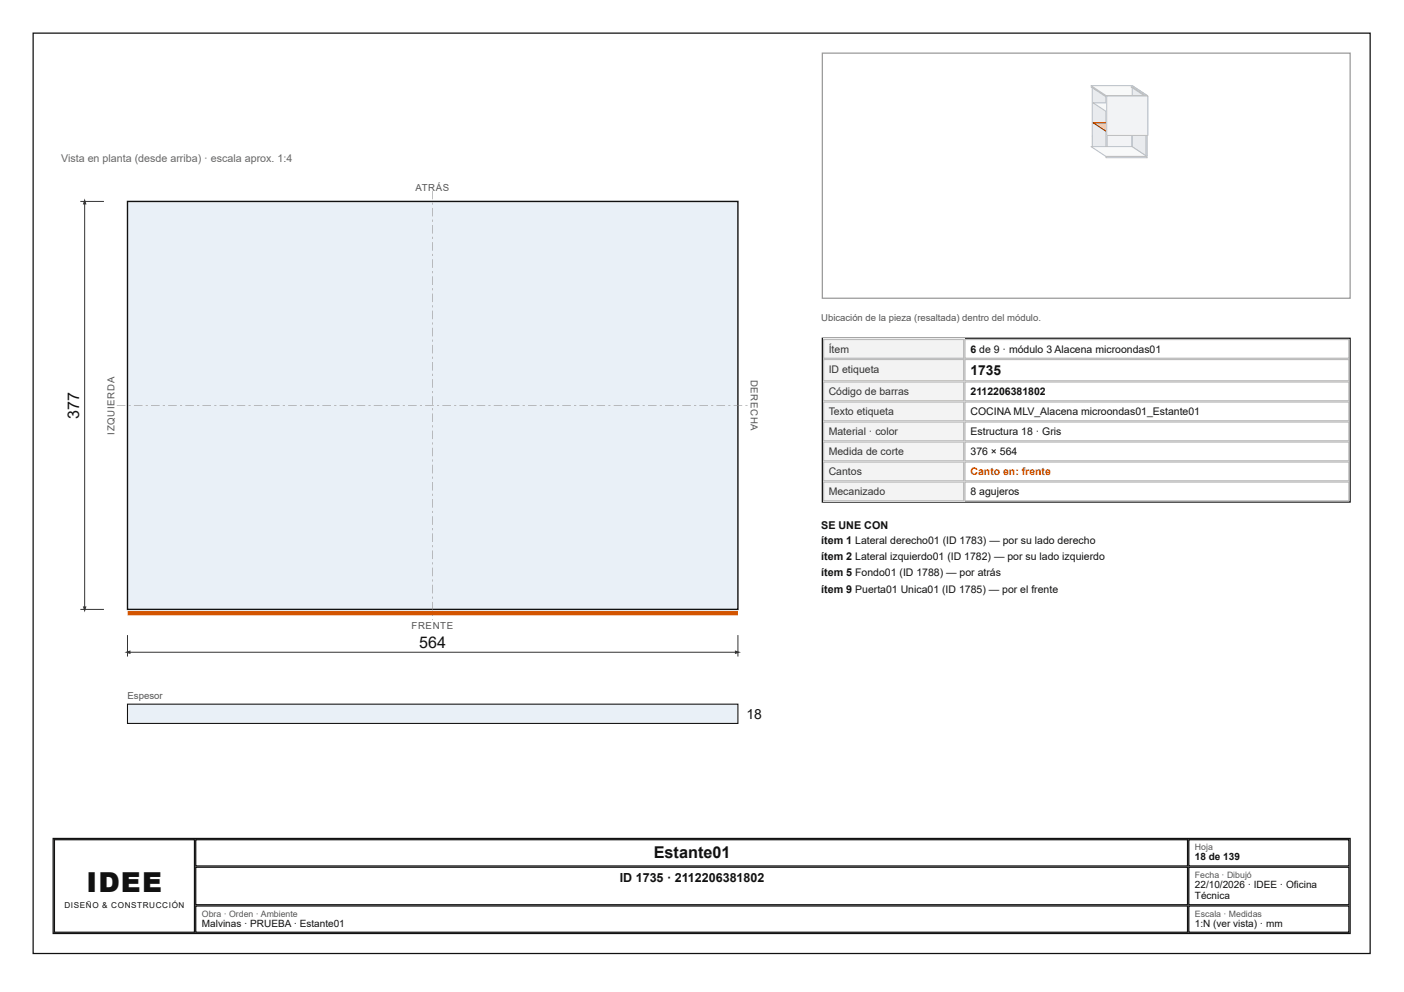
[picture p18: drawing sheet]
<svg xmlns="http://www.w3.org/2000/svg" width="297mm" height="210mm" viewBox="0 0 297 210" stroke-linecap="round" stroke-linejoin="round" font-family="sans-serif">
<defs><g id="words">
<text font-size="5.8" fill="#111" x="18.3" y="188.6">IDEE</text>
<g font-size="3.4" fill="#111">
<text x="16.8" y="88.6" transform="rotate(-90 16.8 88.6)">377</text>
<text x="88.7" y="137.1">564</text>
<text x="138.3" y="181.5">Estante01</text>
</g>
<g font-size="2.9" fill="#111">
<text x="205.3" y="79.4">1735</text>
<text x="157.9" y="152.2">18</text>
</g>
<text font-size="2.6" fill="#111" x="131.1" y="186.5">ID 1735 · 2112206381802</text>
<text font-size="2.3" fill="#666" x="12.9" y="34.4">Vista en planta (desde arriba) · escala aprox. 1:4</text>
<g font-size="2.3" fill="#111">
<text x="173.7" y="111.9">SE UNE CON</text>
<text x="173.7" y="115.1">ítem 1 Lateral derecho01 (ID 1783) — por su lado derecho</text>
<text x="173.7" y="118.5">ítem 2 Lateral izquierdo01 (ID 1782) — por su lado izquierdo</text>
<text x="173.7" y="122">ítem 5 Fondo01 (ID 1788) — por atrás</text>
<text x="173.7" y="125.4">ítem 9 Puerta01 Unica01 (ID 1785) — por el frente</text>
</g>
<g font-size="2.2" fill="#333">
<text x="175.3" y="74.6">Ítem</text>
<text x="175.3" y="78.8">ID etiqueta</text>
<text x="175.3" y="83.6">Código de barras</text>
<text x="175.3" y="87.8">Texto etiqueta</text>
<text x="175.3" y="92.1">Material · color</text>
<text x="175.3" y="96.3">Medida de corte</text>
<text x="175.3" y="100.5">Cantos</text>
<text x="175.3" y="104.8">Mecanizado</text>
</g>
<g font-size="2.2" fill="#111">
<text x="205.3" y="74.6">6 de 9 · módulo 3 Alacena microondas01</text>
<text x="205.3" y="83.6">2112206381802</text>
<text x="205.3" y="87.8">COCINA MLV_Alacena microondas01_Estante01</text>
<text x="205.3" y="92.1">Estructura 18 · Gris</text>
<text x="205.3" y="96.3">376 × 564</text>
<text x="205.3" y="104.8">8 agujeros</text>
</g>
<text font-size="2.2" fill="#d35400" x="205.3" y="100.5">Canto en: frente</text>
<g font-size="2.1" fill="#111">
<text x="252.8" y="182">18 de 139</text>
<text x="252.8" y="187.9">22/10/2026 · IDEE · Oficina</text>
<text x="252.8" y="190.2">Técnica</text>
<text x="42.7" y="196.1">Malvinas · PRUEBA · Estante01</text>
<text x="252.8" y="196.1">1:N (ver vista) · mm</text>
</g>
<g font-size="2" fill="#555">
<text x="87.9" y="40.4">ATRÁS</text>
<text x="173.7" y="68">Ubicación de la pieza (resaltada) dentro del módulo.</text>
<text x="158.8" y="80.3" transform="rotate(90 158.8 80.3)">DERECHA</text>
<text x="24.3" y="91.9" transform="rotate(-90 24.3 91.9)">IZQUIERDA</text>
<text x="87.1" y="133">FRENTE</text>
<text x="27" y="147.9">Espesor</text>
</g>
<g font-size="1.9" fill="#555">
<text x="252.8" y="179.9">Hoja</text>
<text x="252.8" y="185.7">Fecha · Dibujó</text>
<text x="42.7" y="193.9">Obra · Orden · Ambiente</text>
<text x="252.8" y="193.9">Escala · Medidas</text>
</g>
<text font-size="1.7" fill="#111" x="13.6" y="192.1">DISEÑO &amp; CONSTRUCCIÓN</text>
</g></defs>
<path d="M7 7h282.9v194.7h-282.9z" fill="none" stroke="#111" stroke-width=".26"/>
<path d="M27 42.6h129.1v86.3h-129.1z" fill="#e9f0f7"/>
<path d="M27 42.6h129.1v86.3h-129.1z" fill="none" stroke="#111" stroke-width=".29"/>
<g fill="#888">
<path d="M91.5 40.4h.1v1.8h-.1zM91.5 42.8h.1v.5h-.1zM91.5 44h.1v1.8h-.1zM91.5 46.5h.1v.4h-.1zM91.5 47.6h.1v1.8h-.1zM91.5 50.1h.1v.4h-.1zM91.5 51.2h.1v1.8h-.1zM91.5 53.7h.1v.5h-.1zM91.5 54.9h.1v1.8h-.1zM91.5 57.3h.1v.5h-.1zM91.5 58.5h.1v1.8h-.1zM91.5 61h.1v.4h-.1zM91.5 62.1h.1v1.8h-.1zM91.5 64.6h.1v.4h-.1zM91.5 65.7h.1v1.8h-.1zM91.5 68.2h.1v.5h-.1zM91.5 69.4h.1v1.8h-.1zM91.5 71.8h.1v.5h-.1zM91.5 73h.1v1.8h-.1zM91.5 75.5h.1v.4h-.1zM91.5 76.6h.1v1.8h-.1zM91.5 79.1h.1v.4h-.1zM91.5 80.2h.1v1.8h-.1zM91.5 82.7h.1v.5h-.1zM91.5 83.9h.1v1.8h-.1zM91.5 86.3h.1v.5h-.1zM91.5 87.5h.1v1.8h-.1zM91.5 90h.1v.4h-.1zM91.5 91.1h.1v1.8h-.1zM91.5 93.6h.1v.4h-.1zM91.5 94.7h.1v1.8h-.1zM91.5 97.2h.1v.5h-.1zM91.5 98.4h.1v1.8h-.1zM91.5 100.8h.1v.5h-.1zM91.5 102h.1v1.8h-.1zM91.5 104.5h.1v.4h-.1zM91.5 105.6h.1v1.8h-.1zM91.5 108.1h.1v.4h-.1zM91.5 109.2h.1v1.8h-.1zM91.5 111.7h.1v.5h-.1zM91.5 112.9h.1v1.8h-.1zM91.5 115.3h.1v.5h-.1zM91.5 116.5h.1v1.8h-.1zM91.5 119h.1v.4h-.1zM91.5 120.1h.1v1.8h-.1zM91.5 122.6h.1v.4h-.1zM91.5 123.7h.1v1.8h-.1zM91.5 126.2h.1v.5h-.1zM91.5 127.3h.1v1.9h-.1zM91.5 129.8h.1v.5h-.1zM91.5 131l.1 .2z"/>
<path d="M24.7 85.7h1.8v.1h-1.8zM27.2 85.7h.5v.1h-.5zM28.3 85.7h1.8v.1h-1.8zM30.8 85.7h.5v.1h-.5zM32 85.7h1.8v.1h-1.8zM34.4 85.7h.5v.1h-.5zM35.6 85.7h1.8v.1h-1.8zM38.1 85.7h.4v.1h-.4zM39.2 85.7h1.8v.1h-1.8zM41.7 85.7h.4v.1h-.4zM42.8 85.7h1.8v.1h-1.8zM45.3 85.7h.5v.1h-.5zM46.5 85.7h1.8v.1h-1.8zM48.9 85.7h.5v.1h-.5zM50.1 85.7h1.8v.1h-1.8zM52.6 85.7h.4v.1h-.4zM53.7 85.7h1.8v.1h-1.8zM56.2 85.7h.4v.1h-.4zM57.3 85.7h1.8v.1h-1.8zM59.8 85.7h.5v.1h-.5zM61 85.7h1.8v.1h-1.8zM63.4 85.7h.5v.1h-.5zM64.6 85.7h1.8v.1h-1.8zM67.1 85.7h.4v.1h-.4zM68.2 85.7h1.8v.1h-1.8zM70.7 85.7h.4v.1h-.4zM71.8 85.7h1.8v.1h-1.8zM74.3 85.7h.5v.1h-.5zM75.5 85.7h1.8v.1h-1.8zM77.9 85.7h.5v.1h-.5zM79.1 85.7h1.8v.1h-1.8zM81.6 85.7h.4v.1h-.4zM82.7 85.7h1.8v.1h-1.8zM85.2 85.7h.4v.1h-.4zM86.3 85.7h1.8v.1h-1.8zM88.8 85.7h.5v.1h-.5zM90 85.7h1.8v.1h-1.8zM92.4 85.7h.5v.1h-.5zM93.6 85.7h1.8v.1h-1.8zM96.1 85.7h.4v.1h-.4zM97.2 85.7h1.8v.1h-1.8zM99.7 85.7h.4v.1h-.4zM100.8 85.7h1.8v.1h-1.8zM103.3 85.7h.5v.1h-.5zM104.5 85.7h1.8v.1h-1.8zM106.9 85.7h.5v.1h-.5zM108.1 85.7h1.8v.1h-1.8zM110.6 85.7h.4v.1h-.4zM111.7 85.7h1.8v.1h-1.8zM114.2 85.7h.4v.1h-.4zM115.3 85.7h1.8v.1h-1.8zM117.8 85.7h.5v.1h-.5zM119 85.7h1.8v.1h-1.8zM121.4 85.7h.5v.1h-.5zM122.6 85.7h1.8v.1h-1.8zM125.1 85.7h.4v.1h-.4zM126.2 85.7h1.8v.1h-1.8zM128.7 85.7h.4v.1h-.4zM129.8 85.7h1.8v.1h-1.8zM132.3 85.7h.5v.1h-.5zM133.4 85.7h1.9v.1h-1.9zM135.9 85.7h.5v.1h-.5zM137.1 85.7h1.8v.1h-1.8zM139.6 85.7h.4v.1h-.4zM140.7 85.7h1.8v.1h-1.8zM143.2 85.7h.4v.1h-.4zM144.3 85.7h1.8v.1h-1.8zM146.8 85.7h.5v.1h-.5zM147.9 85.7h1.9v.1h-1.9zM150.4 85.7h.5v.1h-.5zM151.6 85.7h1.8v.1h-1.8zM154.1 85.7h.4v.1h-.4zM155.2 85.7h1.8v.1h-1.8zM157.7 85.7h.4v.1h-.4z"/>
</g>
<path d="M27 129.7h129.1" fill="none" stroke="#d35400" stroke-width=".91" stroke-linecap="butt"/>
<path d="M27 134.4v4.5M27 138h129.1M156.1 134.4v4.5" fill="none" stroke="#333" stroke-width=".21"/>
<g fill="#333">
<path d="M26.3 138l1.3-.4v.8z"/>
<path d="M155.5 137.6l1.2 .4-1.2 .4z"/>
</g>
<path d="M17 42.6h5M17.9 42.6v86.3M17 128.9h5" fill="none" stroke="#333" stroke-width=".21"/>
<g fill="#333">
<path d="M17.9 42l.4 1.3h-.8z"/>
<path d="M17.5 128.3h.8l-.4 1.3z"/>
</g>
<path d="M27 149h129.1v4.1h-129.1z" fill="#e9f0f7"/>
<path d="M27 149h129.1v4.1h-129.1z" fill="none" stroke="#111" stroke-width=".23"/>
<path d="M174 11.2h111.6v51.9h-111.6z" fill="none" stroke="#999" stroke-width=".26"/>
<path d="M239.3 28.8v2.3" fill="none" stroke="#e9ebee" stroke-width=".21"/>
<path d="M231.1 28.8l8.3 .1zM239.3 28.8l.1 .1v2.2l-.1-.1z" fill="none" stroke="#b8bec7" stroke-width=".21"/>
<path d="M231.1 28.9h8.3" fill="none" stroke="#f7f8f9" stroke-width=".21"/>
<path d="M231.2 28.9h8.2v2.2h-8.2z" fill="#f2f3f5"/>
<path d="M231.2 18.5h8.2zM239.4 18.5v12.6zM231.2 28.9h8.2v2.2h-8.2z" fill="none" stroke="#b8bec7" stroke-width=".21"/>
<path d="M239.4 18.5v12.6" fill="none" stroke="#e9ebee" stroke-width=".21"/>
<path d="M231.2 18.5h8.2" fill="none" stroke="#f7f8f9" stroke-width=".21"/>
<path d="M231.2 18.5h8.2v12.6h-8.2z" fill="#f2f3f5"/>
<path d="M231.2 18.5h8.2v12.6h-8.2z" fill="none" stroke="#b8bec7" stroke-width=".21"/>
<path d="M231.1 18.4l3.1 2.1v12.6l-3.1-2.1z" fill="#e9ebee"/>
<path d="M231.1 18.4l3.1 2.1v12.6l-3.1-2.1z" fill="none" stroke="#b8bec7" stroke-width=".21"/>
<path d="M230.8 18.4h.3l3.1 2.1h-.2z" fill="#f7f8f9"/>
<path d="M230.8 18.4h.3l3.1 2.1h-.2zM234 20.5h.2v12.6h-.2z" fill="none" stroke="#b8bec7" stroke-width=".21"/>
<path d="M234.1 20.5v12.6" fill="none" stroke="#f2f3f5" stroke-width=".26"/>
<path d="M239.5 31l3.2 2.1v.3l-3.2-2.1z" fill="#e9ebee"/>
<path d="M239.5 31l3.2 2.1v.3l-3.2-2.1z" fill="none" stroke="#b8bec7" stroke-width=".21"/>
<path d="M230.8 31h8.7l3.2 2.1h-8.7z" fill="#f7f8f9"/>
<path d="M230.8 31h8.7l3.2 2.1h-8.7zM234 33.1h8.7v.3h-8.7z" fill="none" stroke="#b8bec7" stroke-width=".21"/>
<path d="M234 33.2h8.7" fill="none" stroke="#f2f3f5" stroke-width=".27"/>
<path d="M239.5 18.1l3.2 2.1v.3l-3.2-2.1z" fill="#e9ebee"/>
<path d="M239.5 18.1l3.2 2.1v.3l-3.2-2.1z" fill="none" stroke="#b8bec7" stroke-width=".21"/>
<path d="M230.8 18.1h8.7l3.2 2.1h-8.7z" fill="#f7f8f9"/>
<path d="M230.8 18.1h8.7l3.2 2.1h-8.7zM234 20.2h8.7v.3h-8.7z" fill="none" stroke="#b8bec7" stroke-width=".21"/>
<path d="M234 20.3h8.7" fill="none" stroke="#f2f3f5" stroke-width=".27"/>
<path d="M239.5 18.4l3.2 2.1v12.6l-3.2-2.1z" fill="#e9ebee"/>
<path d="M239.5 18.4l3.2 2.1v12.6l-3.2-2.1z" fill="none" stroke="#b8bec7" stroke-width=".21"/>
<path d="M239.3 18.4h.2l3.2 2.1h-.3z" fill="#f7f8f9"/>
<path d="M239.3 18.4h.2l3.2 2.1h-.3zM242.4 20.5h.3v12.6h-.3z" fill="none" stroke="#b8bec7" stroke-width=".21"/>
<path d="M242.6 20.5v12.6" fill="none" stroke="#f2f3f5" stroke-width=".26"/>
<path d="M239.4 21.8l2.9 1.9v.2l-2.9-1.9z" fill="#e9ebee"/>
<path d="M239.4 21.8l2.9 1.9v.2l-2.9-1.9z" fill="none" stroke="#b8bec7" stroke-width=".21"/>
<path d="M231.2 21.8h8.2l2.9 1.9h-8.2z" fill="#f7f8f9"/>
<path d="M231.2 21.8h8.2l2.9 1.9h-8.2zM234.1 23.7h8.2v.2h-8.2z" fill="none" stroke="#b8bec7" stroke-width=".21"/>
<path d="M234.1 23.8h8.2" fill="none" stroke="#f2f3f5" stroke-width=".27"/>
<path d="M239.4 26l3 1.9v.3l-3-2z" fill="#e59866"/>
<path d="M239.4 26l3 1.9v.3l-3-2z" fill="none" stroke="#a04000" stroke-width=".21"/>
<path d="M231.2 26h8.2l3 1.9h-8.2z" fill="#f8c471"/>
<path d="M231.2 26h8.2l3 1.9h-8.2zM234.2 27.9h8.2v.3h-8.2z" fill="none" stroke="#a04000" stroke-width=".21"/>
<path d="M234.2 28.1h8.2" fill="none" stroke="#f5b041" stroke-width=".27"/>
<path d="M242.7 20.2v8.5" fill="none" stroke="#e9ebee" stroke-width=".21"/>
<path d="M234 20.2l8.8 .1zM242.7 20.2l.1 .1v8.4l-.1-.1z" fill="none" stroke="#b8bec7" stroke-width=".21"/>
<path d="M234 20.3h8.8" fill="none" stroke="#f7f8f9" stroke-width=".21"/>
<path d="M234.1 20.3h8.7v8.4h-8.7z" fill="#f2f3f5"/>
<path d="M234.1 20.3h8.7v8.4h-8.7z" fill="none" stroke="#b8bec7" stroke-width=".21"/>
<path d="M174 71.6h111.6v34.6h-111.6z" fill="none" stroke="#111" stroke-width=".26"/>
<path d="M174.1 71.7h29.9v4.2h-29.9z" fill="#f3f3f3"/>
<path d="M174.2 71.8h29.7v4h-29.7zM204.1 71.8h81.3v4h-81.3z" fill="none" stroke="#bbb" stroke-width=".26"/>
<path d="M174.1 75.9h29.9v4.8h-29.9z" fill="#f3f3f3"/>
<path d="M174.2 76.1h29.7v4.5h-29.7zM204.1 76.1h81.3v4.5h-81.3z" fill="none" stroke="#bbb" stroke-width=".26"/>
<path d="M174.1 80.7h29.9v4.2h-29.9z" fill="#f3f3f3"/>
<path d="M174.2 80.8h29.7v4h-29.7zM204.1 80.8h81.3v4h-81.3z" fill="none" stroke="#bbb" stroke-width=".26"/>
<path d="M174.1 84.9h29.9v4.3h-29.9z" fill="#f3f3f3"/>
<path d="M174.2 85.1h29.7v3.9h-29.7zM204.1 85.1h81.3v3.9h-81.3z" fill="none" stroke="#bbb" stroke-width=".26"/>
<path d="M174.1 89.2h29.9v4.2h-29.9z" fill="#f3f3f3"/>
<path d="M174.2 89.3h29.7v4h-29.7zM204.1 89.3h81.3v4h-81.3z" fill="none" stroke="#bbb" stroke-width=".26"/>
<path d="M174.1 93.4h29.9v4.2h-29.9z" fill="#f3f3f3"/>
<path d="M174.2 93.5h29.7v4h-29.7zM204.1 93.5h81.3v4h-81.3z" fill="none" stroke="#bbb" stroke-width=".26"/>
<path d="M174.1 97.6h29.9v4.3h-29.9z" fill="#f3f3f3"/>
<path d="M174.2 97.8h29.7v3.9h-29.7zM204.1 97.8h81.3v3.9h-81.3z" fill="none" stroke="#bbb" stroke-width=".26"/>
<path d="M174.1 101.9h29.9v4.2h-29.9z" fill="#f3f3f3"/>
<path d="M174.2 102h29.7v4h-29.7zM204.1 102h81.3v4h-81.3z" fill="none" stroke="#bbb" stroke-width=".26"/>
<path d="M11.2 177.4h274.4v20.1h-274.4zM11.5 177.7h29.6v19.5h-29.6zM41.4 177.7h209.8v5.5h-209.8zM251.5 177.7h33.9v5.5h-33.9zM41.4 183.5h209.8v7.9h-209.8zM41.4 191.7h209.8v5.5h-209.8zM251.5 183.5h33.9v7.9h-33.9zM251.5 191.7h33.9v5.5h-33.9z" fill="none" stroke="#111" stroke-width=".26"/>
<use href="#words"/>
</svg>
